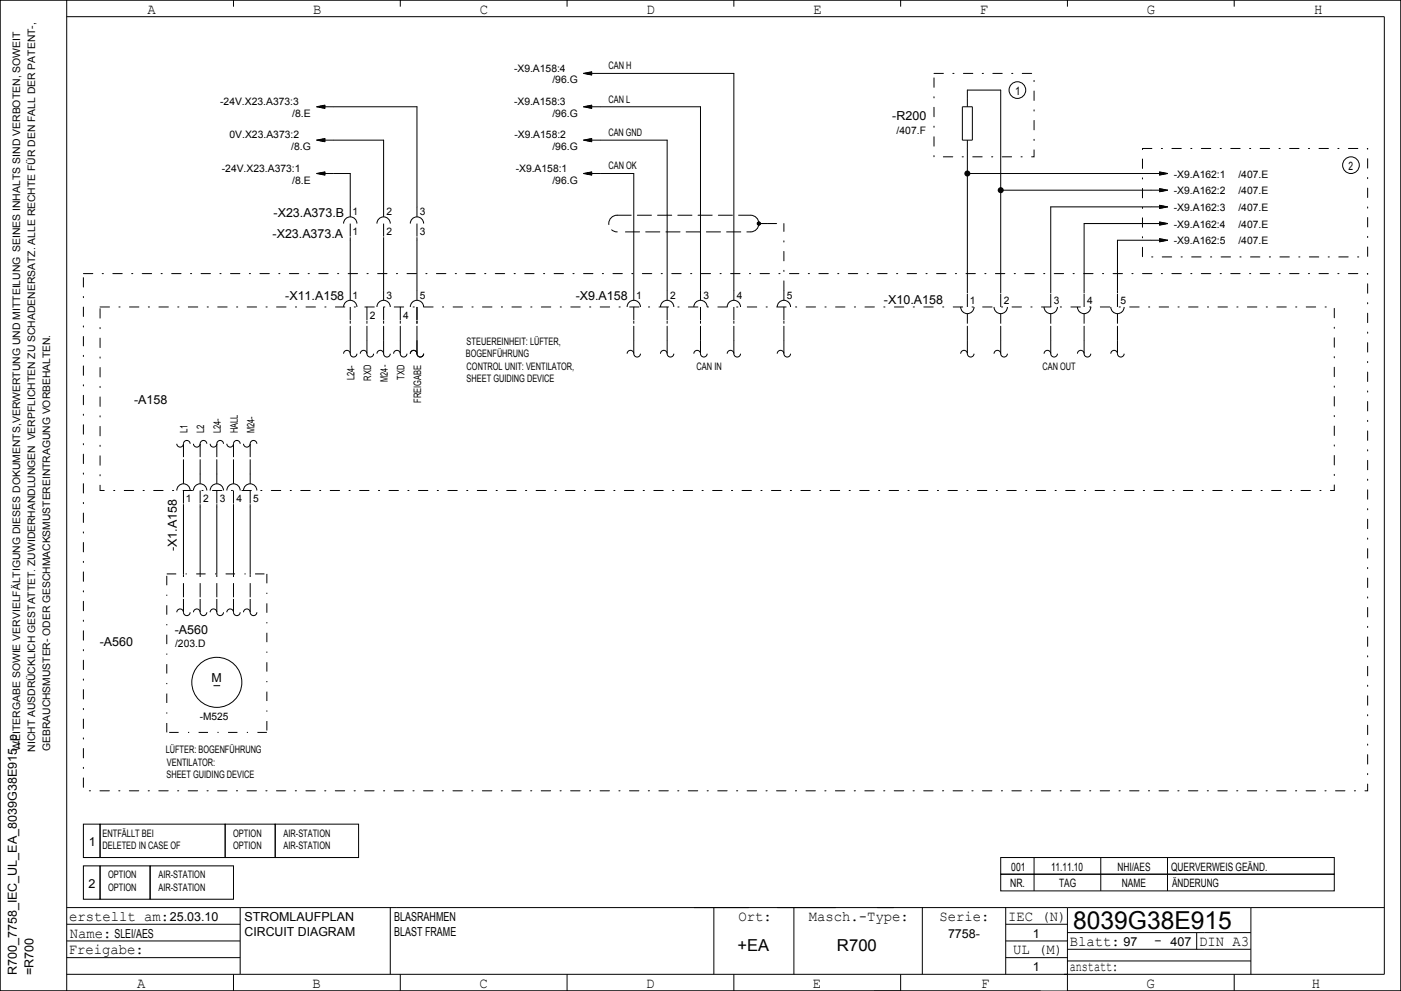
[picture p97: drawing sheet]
<svg xmlns="http://www.w3.org/2000/svg" width="420mm" height="297mm" viewBox="0 0 420 297" stroke-linecap="round" stroke-linejoin="round" font-family="sans-serif">
<defs><g id="words">
<text font-size="7.4" x="321.7" y="278.5">8039G38E915</text>
<g font-size="4.9">
<text x="221" y="285">+EA</text>
<text x="250.9" y="285">R700</text>
</g>
<g font-size="4.4">
<text x="44.3" y="4.2">A</text>
<text x="93.8" y="4.2">B</text>
<text x="143.9" y="4.2">C</text>
<text x="193.9" y="4.2">D</text>
<text x="243.8" y="4.2">E</text>
<text x="293.8" y="4.2">F</text>
<text x="343.8" y="4.2">G</text>
<text x="394" y="4.2">H</text>
<text x="20.7" y="276">erstellt am:</text>
<text x="221.4" y="276">Ort:</text>
<text x="242.5" y="276">Masch.­Type:</text>
<text x="281.6" y="276">Serie:</text>
<text x="302.2" y="276">IEC (N)</text>
<text x="20.9" y="281">Name:</text>
<text x="20.6" y="286">Freigabe:</text>
<text x="303.7" y="286">UL (M)</text>
<text x="320.7" y="283.5">Blatt:</text>
<text x="346" y="283.2">­</text>
<text x="359.5" y="283.5">DIN A3</text>
<text x="320.7" y="291">anstatt:</text>
<text x="41.1" y="296">A</text>
<text x="93.7" y="296">B</text>
<text x="143.7" y="296">C</text>
<text x="193.7" y="296">D</text>
<text x="243.7" y="296">E</text>
<text x="294.1" y="296">F</text>
<text x="343.7" y="296">G</text>
<text x="393.3" y="296">H</text>
</g>
<g font-size="3.7">
<text x="267.5" y="36">­R200</text>
<text x="82" y="65">­X23.A373.B</text>
<text x="81.7" y="71.2">­X23.A373.A</text>
<text x="85.5" y="90">­X11.A158</text>
<text x="172.6" y="90">­X9.A158</text>
<text x="265" y="91">­X10.A158</text>
<text x="40.2" y="121">­A158</text>
<text x="53" y="165.2" transform="rotate(-90 53 165.2)">­X1.A158</text>
<text x="52.4" y="190">­A560</text>
<text x="29.9" y="193.5">­A560</text>
<text x="63.5" y="204.5">M</text>
<text x="26.6" y="253.5">1</text>
<text x="26.5" y="266">2</text>
<text x="50.9" y="276">25.03.10</text>
<text x="73.3" y="276">STROMLAUFPLAN</text>
<text x="118.2" y="276">BLASRAHMEN</text>
<text x="34.3" y="281">SLEI/AES</text>
<text x="73.3" y="280.5">CIRCUIT DIAGRAM</text>
<text x="118.2" y="280.5">BLAST FRAME</text>
<text x="284.2" y="281">7758­</text>
<text x="309.6" y="281">1</text>
<text x="336.8" y="283.5">97</text>
<text x="350.9" y="283.5">407</text>
<text x="5" y="292.3" transform="rotate(-90 5 292.3)">R700_7758_IEC_UL_EA_8039G38E915_p</text>
<text x="10" y="292.2" transform="rotate(-90 10 292.2)">=R700</text>
<text x="309.6" y="291">1</text>
</g>
<g font-size="3.5">
<text x="304.4" y="28.4">1</text>
<text x="404.3" y="50.9">2</text>
<text x="303.2" y="260.9">001</text>
<text x="315.1" y="260.9">11.11.10</text>
<text x="335" y="260.9">NHI/AES</text>
<text x="351.1" y="260.9">QUERVERWEIS GEÄND.</text>
<text x="302.8" y="265.9">NR.</text>
<text x="317.5" y="265.9">TAG</text>
<text x="336.3" y="265.9">NAME</text>
<text x="351.4" y="265.9">ÄNDERUNG</text>
</g>
<g font-size="3.1">
<text x="154.1" y="21.5">­X9.A158:4</text>
<text x="182.4" y="20.7">CAN H</text>
<text x="165.6" y="25">/96.G</text>
<text x="66" y="31.5">­24V.X23.A373:3</text>
<text x="87.6" y="35">/8.E</text>
<text x="154.1" y="31.5">­X9.A158:3</text>
<text x="165.6" y="35">/96.G</text>
<text x="182.4" y="30.7">CAN L</text>
<text x="68.8" y="41.5">0V.X23.A373:2</text>
<text x="154.2" y="41.5">­X9.A158:2</text>
<text x="182.4" y="40.7">CAN GND</text>
<text x="268.8" y="40.1">/407.F</text>
<text x="87.3" y="45">/8.G</text>
<text x="165.6" y="45">/96.G</text>
<text x="66.5" y="51.5">­24V.X23.A373:1</text>
<text x="154.6" y="51.5">­X9.A158:1</text>
<text x="182.4" y="50.8">CAN OK</text>
<text x="351.9" y="53.3">­X9.A162:1</text>
<text x="371.2" y="53.3">/407.E</text>
<text x="87.6" y="55">/8.E</text>
<text x="165.6" y="55">/96.G</text>
<text x="351.9" y="58.2">­X9.A162:2</text>
<text x="371.2" y="58.2">/407.E</text>
<text x="105.7" y="64.5">1</text>
<text x="115.9" y="64.5">2</text>
<text x="125.9" y="64.5">3</text>
<text x="351.9" y="63.3">­X9.A162:3</text>
<text x="371.2" y="63.3">/407.E</text>
<text x="105.7" y="70.5">1</text>
<text x="115.9" y="70.5">2</text>
<text x="125.9" y="70.5">3</text>
<text x="351.9" y="68.3">­X9.A162:4</text>
<text x="371.2" y="68.3">/407.E</text>
<text x="351.9" y="73.2">­X9.A162:5</text>
<text x="371.2" y="73.2">/407.E</text>
<text x="105.7" y="89.5">1</text>
<text x="115.9" y="89.5">3</text>
<text x="125.9" y="89.5">5</text>
<text x="190.7" y="89.5">1</text>
<text x="200.9" y="89.5">2</text>
<text x="210.9" y="89.5">3</text>
<text x="220.9" y="89.5">4</text>
<text x="235.9" y="89.5">5</text>
<text x="110.9" y="95.5">2</text>
<text x="120.9" y="95.5">4</text>
<text x="290.7" y="91">1</text>
<text x="300.9" y="91">2</text>
<text x="315.9" y="91">3</text>
<text x="325.9" y="91">4</text>
<text x="335.9" y="91">5</text>
<text x="139.7" y="107">BOGENFÜHRUNG</text>
<text x="139.9" y="103.3">STEUEREINHEIT: LÜFTER,</text>
<text x="106.2" y="113.8" transform="rotate(-90 106.2 113.8)">L24­</text>
<text x="121.3" y="113.9" transform="rotate(-90 121.3 113.9)">TXD</text>
<text x="139.9" y="110.8">CONTROL UNIT: VENTILATOR,</text>
<text x="208.8" y="110.7">CAN IN</text>
<text x="312.5" y="110.7">CAN OUT</text>
<text x="111.2" y="114.1" transform="rotate(-90 111.2 114.1)">RXD</text>
<text x="116.3" y="114.4" transform="rotate(-90 116.3 114.4)">M24­</text>
<text x="139.9" y="114.5">SHEET GUIDING DEVICE</text>
<text x="126.2" y="120.7" transform="rotate(-90 126.2 120.7)">FREIGABE</text>
<text x="56.2" y="129.8" transform="rotate(-90 56.2 129.8)">L1</text>
<text x="61.2" y="129.8" transform="rotate(-90 61.2 129.8)">L2</text>
<text x="66.3" y="129.8" transform="rotate(-90 66.3 129.8)">L24­</text>
<text x="71.3" y="129.8" transform="rotate(-90 71.3 129.8)">HALL</text>
<text x="76.2" y="129.7" transform="rotate(-90 76.2 129.7)">M24­</text>
<text x="55.7" y="150.5">1</text>
<text x="60.9" y="150.5">2</text>
<text x="65.9" y="150.5">3</text>
<text x="70.9" y="150.5">4</text>
<text x="75.9" y="150.5">5</text>
<text x="52.5" y="193.9">/203.D</text>
<text x="59.9" y="215.7">­M525</text>
<text x="6" y="225" transform="rotate(-90 6 225)">WEITERGABE SOWIE VERVIELFÄLTIGUNG DIESES DOKUMENTS,VERWERTUNG UND MITTEILUNG SEINES INHALTS SIND VERBOTEN, SOWEIT</text>
<text x="10.5" y="225.3" transform="rotate(-90 10.5 225.3)">NICHT AUSDRÜCKLICH GESTATTET. ZUWIDERHANDLUNGEN VERPFLICHTEN ZU SCHADENERSATZ. ALLE RECHTE FÜR DEN FALL DER PATENT­,</text>
<text x="15" y="225.1" transform="rotate(-90 15 225.1)">GEBRAUCHSMUSTER­ ODER GESCHMACKSMUSTEREINTRAGUNG VORBEHALTEN.</text>
<text x="49.7" y="225.8">LÜFTER: BOGENFÜHRUNG</text>
<text x="49.9" y="233.3">SHEET GUIDING DEVICE</text>
<text x="50" y="229.5">VENTILATOR:</text>
<text x="30.7" y="250.7">ENTFÄLLT BEI</text>
<text x="69.9" y="250.7">OPTION</text>
<text x="85" y="250.7">AIR­STATION</text>
<text x="30.7" y="254.5">DELETED IN CASE OF</text>
<text x="69.9" y="254.5">OPTION</text>
<text x="85" y="254.5">AIR­STATION</text>
<text x="32.4" y="263.3">OPTION</text>
<text x="47.5" y="263.3">AIR­STATION</text>
<text x="32.4" y="267">OPTION</text>
<text x="47.5" y="267">AIR­STATION</text>
</g>
</g></defs>
<path d="M280 22h30v25h-30zM342.5 44.5h67.5v32.5h-67.5zM230 67h5M25 82h385v155h-385zM30 92h370v55h-370zM235 87v-20" fill="none" stroke="#000" stroke-width=".3" stroke-dasharray="2.8 2.8 .4 2.8"/>
<g fill="none" stroke="#000" stroke-width=".3" stroke-dasharray="4.2 1.8">
<path d="M185 64.5h40M185 64.5a2.5 2.5 0 0 0-2.5 2.5 2.5 2.5 0 0 0 2.5 2.5M187.5 69.5h37.5M105 102v-5M110 102v-5M115 102v-5M120 102v-5M125 102v-5M190 102v-5M200 102v-5M210 102v-5M220 102v-5"/>
<path d="M235 102v-5M290 102v-5M300 102v-5M315 102v-5M325 102v-5M335 102v-5M55 142v-5M60 142v-5M65 142v-5M70 142v-5M75 142v-5"/>
</g>
<g fill="none" stroke="#000" stroke-width=".3">
<path d="M0 0h420v297h-420zM20 0v297M20 5h395v287h-395M70 0v2M120 0v2M170 0v2M220 0v2M270 0v2M320 0v2M370 0v2M94.9 32h30.1v33M94.9 32l2.6 .5"/>
<path d="M95.5 31.9h2M95.6 32.1h1.9M96 32.2h1.5M96 31.8h1.5M96.5 32.3h1M96.5 31.7h1M97.1 32.4h.4M97.1 31.6h.4M97.5 31.5l-2.6 .5M174.9 22h45.1v68M174.9 32h35.1v58M174.9 22l2.6 .5"/>
<path d="M174.9 32l2.6 .5M175.5 21.9h2M175.5 31.9h2M175.6 22.1h1.9M175.6 32.1h1.9M176 22.2h1.5M176 21.8h1.5M176 32.2h1.5M176 31.8h1.5M176.5 22.3h1M176.5 21.7h1M176.5 32.3h1"/>
<path d="M176.5 31.7h1M177.1 22.4h.4M177.1 21.6h.4M177.1 32.4h.4M177.1 31.6h.4M177.5 21.5l-2.6 .5M177.5 31.5l-2.6 .5M288.5 32h3v10h-3zM290 32v-5h10v60.9M94.9 52h10.1v13M94.9 42h20.1v23M94.9 42l2.6 .5"/>
<path d="M94.9 52l2.6 .5M95.5 41.9h2M95.5 51.9h2M95.6 42.1h1.9M95.6 52.1h1.9M96 42.2h1.5M96 41.8h1.5M96 52.2h1.5M96 51.8h1.5M96.5 42.3h1M96.5 41.7h1M96.5 52.3h1"/>
<path d="M96.5 51.7h1M97.1 42.4h.4M97.1 41.6h.4M97.1 52.4h.4M97.1 51.6h.4M97.5 41.5l-2.6 .5M97.5 51.5l-2.6 .5M174.9 52h15.1v38M174.9 42h25.1v48M174.9 52l2.6 .5M174.9 42l2.6 .5M175.5 41.9h2"/>
<path d="M175.5 51.9h2M175.6 42.1h1.9M175.6 52.1h1.9M176 42.2h1.5M176 41.8h1.5M176 52.2h1.5M176 51.8h1.5M176.5 42.3h1M176.5 41.7h1M176.5 52.3h1M176.5 51.7h1M177.1 42.4h.4"/>
<path d="M177.1 41.6h.4M177.1 52.4h.4M177.1 51.6h.4M177.5 51.5l-2.6 .5M177.5 41.5l-2.6 .5M290 42v45.9M290 52h60.1M300 57h50.1M347.5 57.4h.4M347.5 57.3h1M347.5 57.2h1.5M347.5 57.1h2"/>
<path d="M347.5 56.9h1.9M347.5 56.8h1.5M347.5 56.7h1M347.5 56.6h.4M347.5 56.5l2.6 .5M347.5 52.4h.4M347.5 52.3h1M347.5 52.2h1.5M347.5 52.1h2M347.5 51.9h1.9M347.5 51.8h1.5M347.5 51.7h1"/>
<path d="M347.5 51.6h.4M347.5 51.5l2.6 .5M350.1 57l-2.6 .5M350.1 52l-2.6 .5M103 67a2 2 0 0 1 2-2 2 2 0 0 1 2 2M105 67v3.9M105 71.1v18.9M113 67a2 2 0 0 1 2-2 2 2 0 0 1 2 2M115 67v3.9M115 71.1v18.9M123 67a2 2 0 0 1 2-2 2 2 0 0 1 2 2M125 67v3.9"/>
<path d="M125 71.1v18.9M225 64.5a2.5 2.5 0 0 1 2.5 2.5 2.5 2.5 0 0 1-2.5 2.5M347.5 72.4h.4M347.5 72.3h1M347.5 72.2h1.5M347.5 72.1h2M347.5 71.9h1.9M347.5 71.8h1.5M347.5 71.7h1M347.5 71.6h.4M347.5 71.5l2.6 .5M347.5 67.4h.4"/>
<path d="M347.5 67.3h1M347.5 67.2h1.5M347.5 67.1h2M347.5 66.9h1.9M347.5 66.8h1.5M347.5 66.7h1M347.5 66.6h.4M347.5 66.5l2.6 .5M347.5 62.4h.4M347.5 62.3h1M347.5 62.2h1.5M347.5 62.1h2"/>
<path d="M347.5 61.9h1.9M347.5 61.8h1.5M347.5 61.7h1M347.5 61.6h.4M347.5 61.5l2.6 .5M350.1 62h-35.1v25.9M350.1 67h-25.1v20.9M350.1 72h-15.1v15.9M350.1 72l-2.6 .5M350.1 67l-2.6 .5M350.1 62l-2.6 .5M103 92a2 2 0 0 1 2-2 2 2 0 0 1 2 2"/>
<path d="M105 92v3.9M105 96.1v.9M110 92v3.9M110 96.1v.9M113 92a2 2 0 0 1 2-2 2 2 0 0 1 2 2M115 92v3.9M115 96.1v.9M120 92v3.9M120 96.1v.9M123 92a2 2 0 0 1 2-2 2 2 0 0 1 2 2M125 92v3.9M125 96.1v.9"/>
<path d="M188 92a2 2 0 0 1 2-2 2 2 0 0 1 2 2M190 92v3.9M190 96.1v.9M198 92a2 2 0 0 1 2-2 2 2 0 0 1 2 2M200 92v3.9M200 96.1v.9M208 92a2 2 0 0 1 2-2 2 2 0 0 1 2 2M210 92v3.9M210 96.1v.9M218 92a2 2 0 0 1 2-2 2 2 0 0 1 2 2M220 92v3.9M220 96.1v.9"/>
<path d="M233 92a2 2 0 0 1 2-2 2 2 0 0 1 2 2M235 87v3M235 92v3.9M235 96.1v.9M288 92a2 2 0 0 0 2 2 2 2 0 0 0 2-2M290 88.1v3.9M290 94v3M298 92a2 2 0 0 0 2 2 2 2 0 0 0 2-2M300 88.1v3.9M300 94v3M313 92a2 2 0 0 0 2 2 2 2 0 0 0 2-2M315 88.1v3.9"/>
<path d="M315 94v3M323 92a2 2 0 0 0 2 2 2 2 0 0 0 2-2M325 88.1v3.9M325 94v3M333 92a2 2 0 0 0 2 2 2 2 0 0 0 2-2M335 88.1v3.9M335 94v3M103 106a1 1 0 0 1 1-1 1 1 0 0 1 1 1M105 106a1 1 0 0 0 1 1 1 1 0 0 0 1-1M105 102v4M108 106a1 1 0 0 1 1-1 1 1 0 0 1 1 1M110 106a1 1 0 0 0 1 1 1 1 0 0 0 1-1"/>
<path d="M110 102v4M113 106a1 1 0 0 1 1-1 1 1 0 0 1 1 1M115 106a1 1 0 0 0 1 1 1 1 0 0 0 1-1M115 102v4M118 106a1 1 0 0 1 1-1 1 1 0 0 1 1 1M120 106a1 1 0 0 0 1 1 1 1 0 0 0 1-1M120 102v4M123 106a1 1 0 0 1 1-1 1 1 0 0 1 1 1M125 106a1 1 0 0 0 1 1 1 1 0 0 0 1-1M125 102v4M188 106a1 1 0 0 1 1-1 1 1 0 0 1 1 1M190 106a1 1 0 0 0 1 1 1 1 0 0 0 1-1"/>
<path d="M190 102v4M198 106a1 1 0 0 1 1-1 1 1 0 0 1 1 1M200 106a1 1 0 0 0 1 1 1 1 0 0 0 1-1M200 102v4M208 106a1 1 0 0 1 1-1 1 1 0 0 1 1 1M210 106a1 1 0 0 0 1 1 1 1 0 0 0 1-1M210 102v4M218 106a1 1 0 0 1 1-1 1 1 0 0 1 1 1M220 106a1 1 0 0 0 1 1 1 1 0 0 0 1-1M220 102v4M233 106a1 1 0 0 1 1-1 1 1 0 0 1 1 1M235 106a1 1 0 0 0 1 1 1 1 0 0 0 1-1"/>
<path d="M235 102v4M288 106a1 1 0 0 1 1-1 1 1 0 0 1 1 1M290 106a1 1 0 0 0 1 1 1 1 0 0 0 1-1M290 102v4M298 106a1 1 0 0 1 1-1 1 1 0 0 1 1 1M300 106a1 1 0 0 0 1 1 1 1 0 0 0 1-1M300 102v4M313 106a1 1 0 0 1 1-1 1 1 0 0 1 1 1M315 106a1 1 0 0 0 1 1 1 1 0 0 0 1-1M315 102v4M323 106a1 1 0 0 1 1-1 1 1 0 0 1 1 1M325 106a1 1 0 0 0 1 1 1 1 0 0 0 1-1"/>
<path d="M325 102v4M333 106a1 1 0 0 1 1-1 1 1 0 0 1 1 1M335 106a1 1 0 0 0 1 1 1 1 0 0 0 1-1M335 102v4M53 133a1 1 0 0 0 1 1 1 1 0 0 0 1-1M55 133a1 1 0 0 1 1-1 1 1 0 0 1 1 1M55 133v4M58 133a1 1 0 0 0 1 1 1 1 0 0 0 1-1M60 133a1 1 0 0 1 1-1 1 1 0 0 1 1 1M60 133v4M63 133a1 1 0 0 0 1 1 1 1 0 0 0 1-1M65 133a1 1 0 0 1 1-1 1 1 0 0 1 1 1"/>
<path d="M65 133v4M68 133a1 1 0 0 0 1 1 1 1 0 0 0 1-1M70 133a1 1 0 0 1 1-1 1 1 0 0 1 1 1M70 133v4M73 133a1 1 0 0 0 1 1 1 1 0 0 0 1-1M75 133a1 1 0 0 1 1-1 1 1 0 0 1 1 1M75 133v4M53 147a2 2 0 0 1 2-2 2 2 0 0 1 2 2M55 142v3M55 147v3.9M55 151.1v20.9M58 147a2 2 0 0 1 2-2 2 2 0 0 1 2 2"/>
<path d="M60 142v3M60 147v3.9M60 151.1v20.9M63 147a2 2 0 0 1 2-2 2 2 0 0 1 2 2M65 142v3M65 147v3.9M65 151.1v20.9M68 147a2 2 0 0 1 2-2 2 2 0 0 1 2 2M70 142v3M70 147v3.9M70 151.1v20.9M73 147a2 2 0 0 1 2-2 2 2 0 0 1 2 2"/>
<path d="M75 142v3M75 147v3.9M75 151.1v20.9M55 179.5v4M60 179.5v4M65 179.5v4M70 179.5v4M75 179.5v4M53 183.5a1 1 0 0 1 1-1 1 1 0 0 1 1 1M55 183.5a1 1 0 0 0 1 1 1 1 0 0 0 1-1M58 183.5a1 1 0 0 1 1-1 1 1 0 0 1 1 1M60 183.5a1 1 0 0 0 1 1 1 1 0 0 0 1-1"/>
<path d="M63 183.5a1 1 0 0 1 1-1 1 1 0 0 1 1 1M65 183.5a1 1 0 0 0 1 1 1 1 0 0 0 1-1M68 183.5a1 1 0 0 1 1-1 1 1 0 0 1 1 1M70 183.5a1 1 0 0 0 1 1 1 1 0 0 0 1-1M73 183.5a1 1 0 0 1 1-1 1 1 0 0 1 1 1M75 183.5a1 1 0 0 0 1 1 1 1 0 0 0 1-1M64 205.5h2M25 247h5v10h-5zM25 259.5h5v10h-5zM30 247h37.5v10h-37.5zM30 259.5h15v10h-15zM45 259.5h25v10h-25z"/>
<path d="M67.5 247h15v10h-15zM82.5 247h25v10h-25zM300 257h100v5h-100zM310 257v10M330 257v10M350 257v10M20 277h52M20 272h395M72 272v20M117 272v20M214 272v20M238 272v20"/>
<path d="M276.5 272v20M300 262h100v5h-100zM301.5 272v20M301.5 277h18.5M320 272v25h100v-297h-420v297h312M320 279.5h55M358.7 279.5v5M375 272v20M20 287h52M20 282h52M70 292v5M120 292v5"/>
<path d="M170 292v5M220 292v5M270 292v5M301.5 287h18.5M301.5 282h18.5M320 284.5h55M320 288h55M370 292v5"/>
<circle cx="305" cy="27" r="2.5"/>
<circle cx="405" cy="49.5" r="2.5"/>
<circle cx="227.5" cy="67" r=".4"/>
<circle cx="227.5" cy="67" r=".5"/>
<circle cx="227.5" cy="67" r=".3"/>
<circle cx="227.5" cy="67" r=".2"/>
<circle cx="227.5" cy="67" r=".1"/>
<circle cx="65" cy="204.5" r="7.5"/>
</g>
<path d="M230 67h-2.5M55 179v-6.9M60 179v-6.9M65 179v-6.9M70 179v-6.9M75 179v-6.9" fill="none" stroke="#000" stroke-width=".3" stroke-dasharray="4.2 1.8" stroke-linecap="butt"/>
<path d="M50 172h30M80 172v47.5M50 219.5v-47.5M80 219.5h-30" fill="none" stroke="#000" stroke-width=".3" stroke-dasharray="2.8 2.8 .4 2.8" stroke-linecap="butt"/>
<g fill="#000">
<circle cx="290" cy="52" r=".9"/>
<circle cx="300" cy="57" r=".9"/>
</g>
<use href="#words"/>
</svg>
